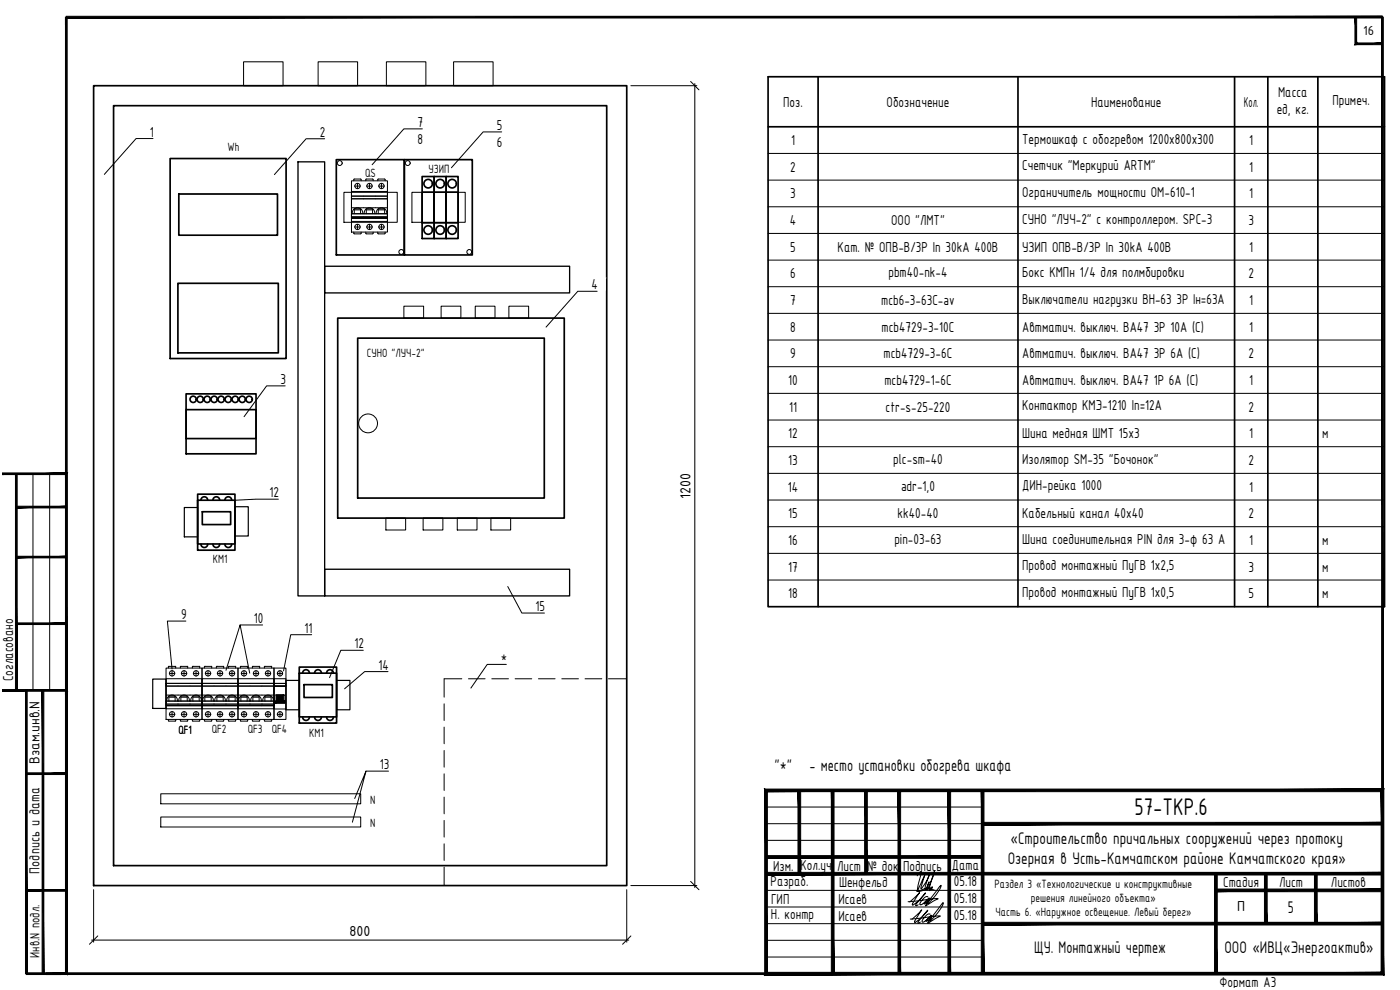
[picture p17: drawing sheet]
<svg xmlns="http://www.w3.org/2000/svg" width="420mm" height="297mm" viewBox="0 0 420 297" stroke-linecap="round" stroke-linejoin="round" font-family="sans-serif">
<defs><g id="words">
<text font-size="7.8" x="340.5" y="244.7">57-ТКР.6</text>
<g font-size="5.4">
<text x="232.4" y="231.2">&quot;*&quot;</text>
<text x="242.9" y="231.2">- место установки обогрева шкафа</text>
<text x="303.3" y="253.3">«Строительство причальных сооружений через протоку</text>
<text x="302.4" y="259.2">Озерная в Усть-Камчатском районе Камчатского края»</text>
<text x="386.5" y="273.9">5</text>
<text x="310.3" y="285.9">ЩУ. Монтажный чертеж</text>
<text x="367.5" y="285.9">ООО «ИВЦ«Энергоактив»</text>
</g>
<g font-size="4.7">
<text x="383.6" y="29.2">Масса</text>
<text x="235.1" y="32">Поз.</text>
<text x="266.1" y="32">Обозначение</text>
<text x="327.5" y="32">Наименование</text>
<text x="373.3" y="32">Кол.</text>
<text x="383.1" y="34.2">ед, кг.</text>
<text x="399.9" y="31.6">Примеч.</text>
<text x="45" y="41">1</text>
<text x="96" y="41">2</text>
<text x="125.3" y="38.1">7</text>
<text x="149.1" y="39">5</text>
<text x="125.3" y="43.1">8</text>
<text x="149.1" y="44">6</text>
<text x="237.4" y="43.5">1</text>
<text x="306.8" y="43.1">Термошкаф с обогревом 1200х800х300</text>
<text x="374.9" y="43.5">1</text>
<text x="237.2" y="51.5">2</text>
<text x="306.8" y="51.1">Счетчик &quot;Меркурий ARTM&quot;</text>
<text x="374.9" y="51.5">1</text>
<text x="237.2" y="59.5">3</text>
<text x="306.8" y="59.1">Ограничитель мощности ОМ-610-1</text>
<text x="374.9" y="59.5">1</text>
<text x="237.1" y="67.5">4</text>
<text x="267.5" y="67.5">ООО &quot;ЛМТ&quot;</text>
<text x="306.8" y="67.1">СУНО &quot;ЛУЧ-2&quot; с контроллером. SPC-3</text>
<text x="374.7" y="67.5">3</text>
<text x="237.2" y="75.5">5</text>
<text x="251.4" y="75.5">Кат. № ОПВ-В/3Р In 30kA 400B</text>
<text x="306.8" y="75.5">УЗИП ОПВ-В/3Р In 30kA 400B</text>
<text x="374.9" y="75.5">1</text>
<text x="237.2" y="83.5">6</text>
<text x="266.6" y="83.1">pbm40-nk-4</text>
<text x="306.8" y="83.1">Бокс КМПн 1/4 для полмбировки</text>
<text x="374.7" y="83.5">2</text>
<text x="177.5" y="86.8">4</text>
<text x="237.2" y="91.5">7</text>
<text x="264.5" y="91.5">mcb6-3-63C-av</text>
<text x="374.9" y="91.5">1</text>
<text x="237.2" y="99.5">8</text>
<text x="264.6" y="99.5">mcb4729-3-10C</text>
<text x="306.8" y="99.5">Автматич. выключ. ВА47 3P 10A (C)</text>
<text x="374.9" y="99.5">1</text>
<text x="237.2" y="107.5">9</text>
<text x="265.2" y="107.5">mcb4729-3-6C</text>
<text x="306.8" y="107.5">Автматич. выключ. ВА47 3P 6A (C)</text>
<text x="374.7" y="107.5">2</text>
<text x="84.1" y="115.2">3</text>
<text x="236.6" y="115.5">10</text>
<text x="265.4" y="115.5">mcb4729-1-6C</text>
<text x="306.8" y="115.5">Автматич. выключ. ВА47 1P 6A (C)</text>
<text x="374.9" y="115.5">1</text>
<text x="236.8" y="123.5">11</text>
<text x="265.8" y="123.5">ctr-s-25-220</text>
<text x="306.8" y="123.1">Контактор КМЭ-1210 In=12А</text>
<text x="374.7" y="123.5">2</text>
<text x="236.6" y="131.5">12</text>
<text x="306.8" y="131.5">Шина медная ШМТ 15х3</text>
<text x="374.9" y="131.5">1</text>
<text x="396.8" y="131.5">м</text>
<text x="236.6" y="139.5">13</text>
<text x="268.1" y="139.1">plc-sm-40</text>
<text x="306.8" y="139.1">Изолятор SM-35 &quot;Бочонок&quot;</text>
<text x="374.7" y="139.5">2</text>
<text x="80.9" y="149.2">12</text>
<text x="236.4" y="147.5">14</text>
<text x="270.4" y="147.2">adr-1,0</text>
<text x="306.8" y="147.1">ДИН-рейка 1000</text>
<text x="374.9" y="147.5">1</text>
<text x="236.6" y="155.5">15</text>
<text x="269.4" y="155.5">kk40-40</text>
<text x="306.8" y="155.5">Кабельный канал 40x40</text>
<text x="374.7" y="155.5">2</text>
<text x="236.6" y="163.5">16</text>
<text x="268.4" y="163.1">pin-03-63</text>
<text x="306.8" y="163.1">Шина соединительная PIN для 3-ф 63 А</text>
<text x="374.9" y="163.5">1</text>
<text x="396.8" y="163.5">м</text>
<text x="236.6" y="171.5">17</text>
<text x="306.8" y="171.1">Провод монтажный ПуГВ 1х2,5</text>
<text x="374.7" y="171.5">3</text>
<text x="396.8" y="171.5">м</text>
<text x="236.6" y="179.5">18</text>
<text x="306.8" y="179.1">Провод монтажный ПуГВ 1х0,5</text>
<text x="374.7" y="179.5">5</text>
<text x="396.8" y="179.5">м</text>
<text x="54.3" y="185.8">9</text>
<text x="160.7" y="183.3">15</text>
<text x="76.2" y="186.9">10</text>
<text x="91.4" y="189.8">11</text>
<text x="106.4" y="194.5">12</text>
<text x="113.6" y="200.9">14</text>
<text x="150.3" y="198.8">*</text>
<text x="3.9" y="204.4" transform="rotate(-90 3.9 204.4)">Согласовано</text>
<text x="11.9" y="229.3" transform="rotate(-90 11.9 229.3)">Взам.инв.N</text>
<text x="113.9" y="230.8">13</text>
<text x="11.9" y="262.1" transform="rotate(-90 11.9 262.1)">Подпись и дата</text>
<text x="232" y="261.2">Изм.</text>
<text x="240.3" y="261.2">Кол.уч</text>
<text x="251.2" y="261.2">Лист</text>
<text x="260.4" y="261.2">№ док Подпись</text>
<text x="285.7" y="261">Дата</text>
<text x="231.3" y="266">Разраб.</text>
<text x="251.8" y="266.1">Шенфельд</text>
<text x="286.3" y="266">05.18</text>
<text x="367.1" y="266.2">Стадия</text>
<text x="383.9" y="266.2">Лист</text>
<text x="399.4" y="266.2">Листов</text>
<text x="231.4" y="275.8">Н. контр</text>
<text x="231.4" y="271.2">ГИП</text>
<text x="251.6" y="271.2">Исаев</text>
<text x="286.3" y="271">05.18</text>
<text x="286.3" y="276">05.18</text>
<text x="371.3" y="273.5">П</text>
<text x="251.6" y="276.2">Исаев</text>
<text x="366" y="296.1">Формат А3</text>
</g>
<text font-size="4.6" x="306.8" y="91.1">Выключатели нагрузки ВН-63 3P Iн=63А</text>
<text font-size="4.3" x="11.9" y="287.4" transform="rotate(-90 11.9 287.4)">Инв.N подл.</text>
<g font-size="4.2">
<text x="409.1" y="10.6">16</text>
<text x="207.3" y="149.6" transform="rotate(-90 207.3 149.6)">1200</text>
<text x="104.9" y="280.8">800</text>
</g>
<g font-size="3.9">
<text x="68.2" y="45.4">Wh</text>
<text x="109.5" y="53.1">QS</text>
<text x="128.6" y="52">УЗИП</text>
<text x="110.1" y="107.1">СУНО &quot;ЛУЧ-2&quot;</text>
<text x="63.9" y="169.1">KM1</text>
<text x="53.6" y="220.3">QF1</text>
<text x="63.5" y="220">QF2</text>
<text x="74.4" y="220">QF3</text>
<text x="81.6" y="220">QF4</text>
<text x="92.8" y="221.2">KM1</text>
<text x="111" y="241.1">N</text>
<text x="111" y="248.1">N</text>
<text x="298.5" y="266.4">Раздел 3 «Технологические и конструктивные</text>
<text x="298.8" y="274.7">Часть 6. «Наружное освещение. Левый берег»</text>
<text x="309.4" y="270.6">решения линейного объекта»</text>
</g>
</g></defs>
<g fill="none" stroke="#000" stroke-width=".51">
<path d="M28.1 25.7h160v240h-160zM34.1 31.7h148v228h-148zM51.1 47.6h34.8v60h-34.8zM53.7 58.2h29.6v12.4h-29.6zM100.9 47.9h20.4v28.6h-20.4zM121.3 47.9h20.4v28.6h-20.4zM126.7 53h3.6v18.6h-3.6zM126.7 57.7h3.6v9.2h-3.6zM130.3 53h3.6v18.6h-3.6zM130.3 57.7h3.6v9.2h-3.6zM133.9 53h3.6v18.6h-3.6zM133.9 57.7h3.6v9.2h-3.6z"/>
<path d="M53.4 85h30.1v20.9h-30.1zM101.4 95.4h67.9v60h-67.9zM55.8 118.2h21v18h-21zM107.3 101.5h56.1v47.9h-56.1zM55.8 122.9h21v8.7h-21zM59.3 148.3h11.2v16.8h-11.2zM59.3 150.1h11.2v13.1h-11.2zM60.3 150.1a1.03 1.03 0 0 1 1-1 1.03 1.03 0 0 1 1 1M60.7 153.5h8.5v3.9h-8.5zM63.9 150.1a1.03 1.03 0 0 1 1-1 1.03 1.03 0 0 1 1 1M67.5 150.1a1.03 1.03 0 0 1 1-1 1.03 1.03 0 0 1 1 1M60.3 163.3a1.03 1.03 0 0 0 1 1 1.03 1.03 0 0 0 1-1"/>
<path d="M63.9 163.3a1.03 1.03 0 0 0 1 1 1.03 1.03 0 0 0 1-1M67.5 163.3a1.03 1.03 0 0 0 1 1 1.03 1.03 0 0 0 1-1M89.8 200.2h11.2v16.8h-11.2zM89.8 202h11.2v13.1h-11.2zM90.8 202a1.03 1.03 0 0 1 1-1.1 1.03 1.03 0 0 1 1.1 1.1M90.8 215.1a1.03 1.03 0 0 0 1 1.1 1.03 1.03 0 0 0 1.1-1.1M91.2 205.4h8.5v3.9h-8.5zM94.4 215.1a1.03 1.03 0 0 0 1 1.1 1.03 1.03 0 0 0 1.1-1.1M94.4 202a1.03 1.03 0 0 1 1-1.1 1.03 1.03 0 0 1 1.1 1.1M98 202a1.03 1.03 0 0 1 1-1.1 1.03 1.03 0 0 1 1.1 1.1M98 215.1a1.03 1.03 0 0 0 1 1.1 1.03 1.03 0 0 0 1.1-1.1"/>
<circle cx="128.5" cy="55.1" r="1.28"/>
<circle cx="132.1" cy="55.1" r="1.28"/>
<circle cx="135.7" cy="55.1" r="1.28"/>
<circle cx="128.5" cy="69" r="1.28"/>
<circle cx="132.1" cy="69" r="1.28"/>
<circle cx="135.7" cy="69" r="1.28"/>
<circle cx="58" cy="119.8" r=".94"/>
<circle cx="60.1" cy="119.8" r=".94"/>
<circle cx="62.2" cy="119.8" r=".94"/>
<circle cx="64.3" cy="119.8" r=".94"/>
<circle cx="66.4" cy="119.8" r=".94"/>
<circle cx="68.5" cy="119.8" r=".94"/>
<circle cx="70.6" cy="119.8" r=".94"/>
<circle cx="72.7" cy="119.8" r=".94"/>
<circle cx="74.8" cy="119.8" r=".94"/>
</g>
<!-- layer: Device -->
<g fill="none" stroke="#000" stroke-width=".3">
<path d="M105.5 57.4h10.8v9h-10.8zM105.5 58.8h10.8v.8h-10.8zM105.5 54.3h10.8v15.3h-10.8zM105.5 58.8h10.8M105.5 59.6h10.8M106.5 55.8h1.6M106.5 55.8a.79 .79 0 0 0 .8 .8 .79 .79 0 0 0 .8-.8M106.5 55.8a.79 .79 0 0 1 .8-.8 .79 .79 0 0 1 .8 .8M107.3 55v1.6M110.1 55.8h1.6M110.1 55.8a.79 .79 0 0 0 .8 .8 .79 .79 0 0 0 .8-.8M110.1 55.8a.79 .79 0 0 1 .8-.8 .79 .79 0 0 1 .8 .8"/>
<path d="M110.9 55v1.6M113.7 55.8h1.6M113.7 55.8a.79 .79 0 0 0 .8 .8 .79 .79 0 0 0 .8-.8M113.7 55.8a.79 .79 0 0 1 .8-.8 .79 .79 0 0 1 .8 .8M114.5 55v1.6M106.5 68.1h1.6M107.3 67.3v1.6M110.1 68.1h1.6M110.9 67.3v1.6M113.7 68.1h1.6M114.5 67.3v1.6M49.8 203.6h10.8v9.1h-10.8z"/>
<path d="M49.8 205h10.8v.8h-10.8zM49.8 200.4h10.8v15.5h-10.8zM49.8 205h36v.8M50.8 202.1h1.6M50.8 214.3h1.6M51.6 201.2v1.6M51.6 213.5v1.6M54.4 202.1h1.6M54.4 214.3h1.6M55.2 201.2v1.6M55.2 213.5v1.6M58 202.1h1.6"/>
<path d="M58 214.3h1.6M58.8 201.2v1.6M58.8 213.5v1.6M60.6 203.6h10.8v9.1h-10.8zM60.6 205h10.8v.8h-10.8zM60.6 200.4h10.8v15.5h-10.8zM61.6 202.1h1.6M61.6 214.3h1.6M62.4 201.2v1.6M62.4 213.5v1.6M65.2 202.1h1.6M65.2 214.3h1.6"/>
<path d="M66 201.2v1.6M66 213.5v1.6M68.8 202.1h1.6M68.8 214.3h1.6M69.6 201.2v1.6M69.6 213.5v1.6M71.4 203.6h10.8v9.1h-10.8zM71.4 205h10.8v.8h-10.8zM71.4 200.4h10.8v15.5h-10.8zM72.4 202a.79 .79 0 0 0 .8 .8 .79 .79 0 0 0 .8-.8M72.4 202.1h1.6M72.4 214.3h1.6"/>
<path d="M72.4 202a.79 .79 0 0 1 .8-.8 .79 .79 0 0 1 .8 .8M73.2 201.2v1.6M73.2 213.5v1.6M76 202a.79 .79 0 0 0 .8 .8 .79 .79 0 0 0 .8-.8M76 202.1h1.6M76 214.3h1.6M76 202a.79 .79 0 0 1 .8-.8 .79 .79 0 0 1 .8 .8M76.8 201.2v1.6M76.8 213.5v1.6M79.6 202a.79 .79 0 0 0 .8 .8 .79 .79 0 0 0 .8-.8M79.6 202.1h1.6M79.6 214.3h1.6"/>
<path d="M79.6 202a.79 .79 0 0 1 .8-.8 .79 .79 0 0 1 .8 .8M80.4 201.2v1.6M80.4 213.5v1.6M82.2 205v.8h3.6h-36M82.2 200.4h3.6v15.5h-3.6zM82.2 203.6h3.6v9.1h-3.6M82.5 208.5h3v2.4h-3zM82.5 210.3h3v.6h-3M83 208.5h2v1.8h-2zM83.2 202.1h1.6M83.2 214.3h1.6M83.2 202a.79 .79 0 0 1 .8-.8 .79 .79 0 0 1 .8 .8"/>
<path d="M83.2 202a.79 .79 0 0 0 .8 .8 .79 .79 0 0 0 .8-.8M84 201.2v1.6M84 213.5v1.6"/>
<circle cx="107.3" cy="68.1" r=".79"/>
<circle cx="110.9" cy="68.1" r=".79"/>
<circle cx="114.5" cy="68.1" r=".79"/>
<circle cx="51.6" cy="202" r=".79"/>
<circle cx="51.6" cy="214.3" r=".79"/>
<circle cx="55.2" cy="202" r=".79"/>
<circle cx="55.2" cy="214.3" r=".79"/>
<circle cx="58.8" cy="202" r=".79"/>
<circle cx="58.8" cy="214.3" r=".79"/>
<circle cx="62.4" cy="202" r=".79"/>
<circle cx="62.4" cy="214.3" r=".79"/>
<circle cx="66" cy="202" r=".79"/>
<circle cx="66" cy="214.3" r=".79"/>
<circle cx="69.6" cy="202" r=".79"/>
<circle cx="69.6" cy="214.3" r=".79"/>
<circle cx="73.2" cy="214.3" r=".79"/>
<circle cx="76.8" cy="214.3" r=".79"/>
<circle cx="80.4" cy="214.3" r=".79"/>
<circle cx="84" cy="214.3" r=".79"/>
</g>
<g fill="none" stroke="#000" stroke-width=".3">
<path d="M73.1 18.5h11.8v7.2h-11.8zM95.5 18.5h11.8v7.2h-11.8zM116 18.5h11.8v7.2h-11.8zM136.1 18.5h11.9v7.2h-11.9zM103.2 57.7h16v9h-16zM106.2 54.3l.1-.6h2l.1 .6M109.8 54.3l.1-.6h2l.1 .6M113.4 54.3l.1-.6h2l.1 .6M123.6 57.7h16v9h-16zM105.5 62.3h10.8M105.5 64.1h10.8v1.4h-10.8zM105.5 64.1h10.8"/>
<path d="M105.5 65.3h10.8M105.5 65.5h10.8M105.5 65h10.8M105.7 64.1a1.6 1.6 0 0 1 1.6-1.8 1.6 1.6 0 0 1 1.6 1.8M106.2 69.6l.1 .5 1.9 .1 .2-.6M106.3 64.1v-1.4h1.9v1.4M106.3 63h1.9M109.3 64.1a1.6 1.6 0 0 1 1.6-1.8 1.6 1.6 0 0 1 1.6 1.8M109.8 69.6l.1 .5 1.9 .1 .2-.6M109.9 64.1v-1.4h1.9v1.4M109.9 63h1.9M112.9 64.1a1.6 1.6 0 0 1 1.6-1.8 1.6 1.6 0 0 1 1.6 1.8"/>
<path d="M113.4 69.6l.1 .5 1.9 .1 .2-.6M113.5 64.1v-1.4h1.9v1.4M113.5 63h1.9M121.2 91.9h5.9v3.5h-5.9zM132.4 91.9h5.9v3.5h-5.9zM142.6 91.9h6v3.5h-6zM152.7 91.9h6v3.5h-6zM115.8 155.4h5.9v3.6h-5.9zM127 155.4h5.9v3.6h-5.9zM137.2 155.4h6v3.6h-6zM147.3 155.4h6v3.6h-6zM50.7 199.9h1.9l.1 .5"/>
<path d="M50.7 199.9l-.2 .5M54.3 199.9h1.9l.1 .5M54.3 199.9l-.2 .5M57.9 199.9h2v.5M57.9 199.9l-.2 .2M75.9 199.9h1.9l.1 .5M75.9 199.9l-.2 .5M79.5 199.9h1.9l.1 .5M79.5 199.9l-.2 .5M49.8 210.4h10.8v1.4h-10.8zM49.8 210.4h32.4M49.8 211.5h32.4"/>
<path d="M49.8 211.7h32.4M49.8 211.2h32.4M49.8 208.6h32.4M50.1 210.3a1.6 1.6 0 0 1 1.5-1.8 1.6 1.6 0 0 1 1.6 1.8M50.5 215.9l.2 .5M50.7 210.4v-1.5h1.9v1.5M50.7 209.2h1.9M52.7 215.9l-.1 .5h-1.9M53.7 210.3a1.6 1.6 0 0 1 1.5-1.8 1.6 1.6 0 0 1 1.6 1.8M54.1 215.9l.2 .5M54.3 210.4v-1.5h1.9v1.5M54.3 209.2h1.9"/>
<path d="M56.3 215.9l-.1 .5h-1.9M57.3 210.3a1.6 1.6 0 0 1 1.5-1.8 1.6 1.6 0 0 1 1.6 1.8M57.7 200.1v.3M57.7 215.9v.3M57.7 216.2l.2 .2M57.9 210.4v-1.5h1.9v1.5M57.9 209.2h1.9M59.9 215.9v.5h-2M60.6 210.4h10.8v1.4h-10.8zM60.9 210.3a1.6 1.6 0 0 1 1.5-1.8 1.6 1.6 0 0 1 1.6 1.8M61.3 200.1v.3M61.3 215.9v.3"/>
<path d="M61.3 200.1l.2-.2h2v.5M61.5 210.4v-1.5h1.9v1.5M61.5 209.2h1.9M63.5 215.9l-.1 .5h-1.9l-.2-.2M64.5 210.3a1.6 1.6 0 0 1 1.5-1.8 1.6 1.6 0 0 1 1.6 1.8M64.9 200.1v.3M64.9 215.9v.3M64.9 200.1l.2-.2h2v.5M65.1 210.4v-1.5h1.9v1.5M65.1 209.2h1.9M67.1 215.9l-.1 .5h-1.9l-.2-.2M68 210.3a1.6 1.6 0 0 1 1.6-1.8 1.6 1.6 0 0 1 1.6 1.8"/>
<path d="M68.5 200.1v.3M68.5 215.9v.3M68.5 200.1l.2-.2h1.9l.1 .5M68.7 210.4v-1.5h1.9v1.5M68.7 209.2h1.9M70.7 215.9l-.1 .5h-1.9l-.2-.2M71.4 210.4h10.8v1.4h-10.8zM71.6 210.3a1.6 1.6 0 0 1 1.6-1.8 1.6 1.6 0 0 1 1.6 1.8M72.1 200.4l.2-.5h1.9l.1 .5M72.1 215.9l.2 .5h1.9l.1-.5M72.3 210.4v-1.5h1.9v1.5M72.3 209.2h1.9"/>
<path d="M75.2 210.3a1.6 1.6 0 0 1 1.6-1.8 1.6 1.6 0 0 1 1.6 1.8M75.7 215.9l.2 .5M75.9 210.4v-1.5h1.9v1.5M75.9 209.2h1.9M77.9 215.9l-.1 .5h-1.9M78.9 210.3a1.6 1.6 0 0 1 1.6-1.8 1.6 1.6 0 0 1 1.5 1.8M79.3 215.9l.2 .5M79.5 210.4v-1.5h1.9v1.5M79.5 209.2h1.9M81.5 215.9l-.1 .5h-1.9M133.3 211.2v5M133.3 218.2v5"/>
<path d="M138.6 203.7h-5.3v5.5M140.6 203.7h5M147.6 203.7h5M154.6 203.7h5M161.6 203.7h5M168.6 203.7h5M175.6 203.7h5M182.6 203.7h5.3M48.2 238.2h60.1v3h-60.1zM133.3 225.2v5M133.3 232.2v5M133.3 239.2v5"/>
<path d="M48.2 245.1h60.1v3h-60.1zM133.3 246.2v5M133.3 253.2v5M133.3 260.2v5.5"/>
<circle cx="102" cy="48.9" r=".73"/>
<circle cx="122.4" cy="48.9" r=".73"/>
<circle cx="120.4" cy="75.6" r=".73"/>
<circle cx="140.8" cy="75.6" r=".73"/>
<circle cx="110.5" cy="127" r="2.83"/>
</g>
<!-- layer: Device -->
<g fill="#000" stroke="#000" stroke-width=".3">
<path d="M82.5 210.3v.6l3-.6zM82.5 210.9l3-.6v.6z"/>
<path d="M83 208.5v1.8l2-1.8zM83 210.3l2-1.8v1.8z"/>
</g>
<path d="M55.3 152.3h4v8.8h-4zM70.5 152h4v8.8h-4zM45.8 203.8h4v8.8h-4zM85.8 204.2h4v8.8h-4zM101 204.2h4v8.8h-4z" fill="none" stroke="#000" stroke-width=".36"/>
<g fill="#fff" stroke="#fff" stroke-width=".3">
<path d="M93.7 37.7v3.6l6.3-3.6zM93.7 41.3l6.3-3.6v3.6z"/>
<path d="M175.4 83.5v3.6l6.2-3.6zM175.4 87.1l6.2-3.6v3.6z"/>
<path d="M42.4 37.7v3.6l6.3-3.6zM42.4 41.3l6.3-3.6v3.6z"/>
<path d="M146.8 35.7v8.6l6.3-8.6zM153.1 35.7v8.6h-6.3z"/>
<path d="M123 34.8v8.6l6.3-8.6zM129.3 34.8v8.6h-6.3z"/>
<path d="M52.1 182.5v3.6l6.2-3.6zM52.1 186.1l6.2-3.6v3.6z"/>
<path d="M89.4 186.5v3.6l6.3-3.6zM89.4 190.1l6.3-3.6v3.6z"/>
<path d="M104.7 191.2v3.6l6.3-3.6zM104.7 194.8l6.3-3.6v3.6z"/>
<path d="M112.3 227.5v3.6l6.2-3.6zM112.3 231.1l6.2-3.6v3.6z"/>
<path d="M112 197.6v3.6l6.3-3.6zM112 201.2l6.3-3.6v3.6z"/>
<path d="M148.1 195.5v3.6l6.3-3.6zM148.1 199.1l6.3-3.6v3.6z"/>
<path d="M159.1 180v3.6l6.2-3.6zM159.1 183.6l6.2-3.6v3.6z"/>
<path d="M74.5 183.6v3.6l6.3-3.6zM74.5 187.2l6.3-3.6v3.6z"/>
<path d="M81.8 111.9v3.6l6.3-3.6zM81.8 115.5l6.3-3.6v3.6z"/>
<path d="M79.2 145.9v3.6l6.3-3.6zM79.2 149.5l6.3-3.6v3.6z"/>
</g>
<!-- layer: 0 -->
<g fill="none" stroke="#000" stroke-width=".3">
<path d="M126.8 38.7h-5.6l-9.5 10.7M150.6 39.6h-5.6l-9.5 10.7M207.3 24.4l2.5 2.6M45.9 41.6h-5.1l-9.5 10.7M97.4 41.6h-5.5l-9.6 10.8M179.2 87.4h-5.8l-9.5 10.7M85.6 115.8h-5.6l-6.8 9.2M83.5 149.8h-6.7l-6.3 .3M152.4 176l4.2 7.9h6.8M55.8 186.4h-5.6l1.4 14.3M72.1 187.5h6.7M93.5 190.4h-6.2l-2.2 10.9"/>
<path d="M109 195.1h-6.7l-3.4 8.2M152 199.3h-5.8l-4.9 7.2M67.8 201.1l4.3-13.6 2.8 14.5M116.4 201.5h-7l-6 5.2M106.5 239.6l3.3-8.2-4 15.3M109.8 231.4h6.8M207.3 264.5l2.5 2.5M29.3 280.8l-2.5 2.5M189.3 280.8l-2.5 2.5"/>
</g>
<path d="M89.4 48.6h8v130.2h-8zM97.4 79.9h73.5v8h-73.5zM97.4 170.8h73.5v8h-73.5z" fill="none" stroke="#000" stroke-width=".4"/>
<path d="M189.3 25.7h19.8M208.5 25.1v241.2M28.1 266.9v15.8M188.1 266.9v15.8M189.3 265.7h19.8M27.5 282.1h161.2" fill="none" stroke="#000" stroke-width=".3"/>
<g fill="#000" stroke="#000" stroke-width=".3">
<path d="M19.6 5.1l.6 287v-287zM19.6 5.1l.6 287h-.6z"/>
<path d="M19.9 5.4h395v-.5zM19.9 4.9h395l-395 .5z"/>
<path d="M406.6 13.4h8.3v-.5zM406.6 13.4l.5-.5h7.8zM406.6 5.1v8.3l.5-.5zM406.6 5.1h.5v7.8z"/>
<path d="M4.9 151.9v.5l15-.5zM4.9 152.4l15-.5v.5z"/>
<path d="M4.9 166.9v.5l15-.5zM4.9 167.4l15-.5v.5z"/>
<path d="M4.9 186.9v.5l15-.5zM4.9 187.4l15-.5v.5z"/>
<path d="M.7 206.9v.5l18.9-.5zM.7 207.4l18.9-.5 .6 .5zM19.6 142.4v64.5l.6 .5zM19.6 142.4l.6-.5v65.5zM.7 142.4h18.9l.6-.5zM.7 141.9h19.5l-19.5 .5z"/>
<path d="M4.6 142.1v65h.6zM4.6 142.1h.6v65z"/>
<path d="M7.9 232.4h12v-.5zM7.9 231.9h12l-12 .5z"/>
<path d="M7.9 267.4h12v-.5zM7.9 266.9h12l-12 .5z"/>
<path d="M7.6 207.1v85h.6zM7.6 207.1h.6v85z"/>
<path d="M7.9 291.9v.5l11.7-.5zM7.9 292.4l11.7-.5 .6 .5zM19.6 207.1v84.8l.6 .5zM19.6 207.1h.6v85.3z"/>
<path d="M12.6 207.1v85h.6zM12.6 207.1h.6v85z"/>
<path d="M13.9 291.9v.5l401-.5zM13.9 292.4l401-.5v.5z"/>
<path d="M414.6 5.1v287h.5zM414.6 5.1h.5v287z"/>
</g>
<path d="M4.9 142.1v65M9.9 142.1v65M14.9 142.1v65M19.9 142.1h-15v10h15M4.9 167.1h15M4.9 187.1h15" fill="none" stroke="#000" stroke-width=".3"/>
<path d="M230.5 23h185v159h-185zM230.5 38h185M245.5 23v159M305.5 23v159M370.5 23v159M380.5 23v159M395.5 23v159" fill="none" stroke="#000" stroke-width=".51"/>
<g fill="none" stroke="#000" stroke-width=".3">
<path d="M230.5 46h185M230.5 54h185M230.5 62h185M230.5 70h185M230.5 78h185M230.5 86h185M230.5 94h185M230.5 102h185M230.5 110h185M230.5 118h185M230.5 126h185M230.5 134h185"/>
<path d="M230.5 142h185M230.5 150h185M230.5 158h185M230.5 166h185M230.5 174h185"/>
</g>
<g fill="#000" stroke="#000" stroke-width=".3">
<path d="M239.5 237.1l.8 25v-25zM239.5 237.1l.8 25h-.8z"/>
<path d="M249.5 237.1l.8 55v-55zM249.5 237.1l.8 55h-.8z"/>
<path d="M259.5 237.1l.8 25v-25zM259.5 237.1l.8 25h-.8z"/>
<path d="M269.5 237.1l.8 55v-55zM269.5 237.1l.8 55h-.8z"/>
<path d="M284.5 237.1l.8 55v-55zM284.5 237.1l.8 55h-.8z"/>
<path d="M294.5 237.1l.8 55v-55zM294.5 237.1l.8 55h-.8z"/>
<path d="M229.9 256.7v.8l65-.8zM229.9 257.5l65-.8v.8z"/>
<path d="M294.9 246.7v.8l120-.8zM294.9 247.5l120-.8v.8z"/>
<path d="M229.9 261.7v.8l185-.8zM229.9 262.5l185-.8v.8z"/>
<path d="M294.9 276.7v.8l120-.8zM294.9 277.5l120-.8v.8z"/>
<path d="M364.9 266.7v.8l50-.8zM364.9 267.5l50-.8v.8z"/>
<path d="M364.5 262.1l.8 30v-30zM364.5 262.1l.8 30h-.8z"/>
<path d="M379.5 262.1l.8 15v-15zM379.5 262.1l.8 15h-.8z"/>
<path d="M394.5 262.1l.8 15v-15zM394.5 262.1l.8 15h-.8z"/>
<path d="M229.5 292.5h185.8l-.8-.8zM229.5 292.5l.8-.8h184.2zM229.5 236.7v55.8l.8-.8zM229.5 236.7l.8 .8v54.2zM229.5 236.7l.8 .8 185-.8zM230.3 237.5l185-.8-.8 .8zM414.5 237.5l.8 55v-55.8zM414.5 237.5l.8 55-.8-.8z"/>
</g>
<path d="M229.9 242.1h65M229.9 247.1h65M229.9 252.1h65M229.9 267.1h65M229.9 272.1h65M229.9 277.1h65M275.2 262.8l1-1.2h.3l-.9 3.7-.2 1.9 2.3-5.3-1.2 4-.1 .8 1.7-2.3 .8-2-1.2 3.8 .1 .6 1.1-2.2-.6 1.3-.1 1.2 1.8-4 .4-1.7-1.3 4.4-.2 1.2 .2 .2 .7-1.1-1.1 .6-2.3 .7-1.4-.1h1l2.1-.8 2.3 .6M229.9 282.1h65M229.9 287.1h65" fill="none" stroke="#000" stroke-width=".3"/>
<!-- layer: FORMAT -->
<path d="M273 270.6l3-2.8-2.1 3.3-.1 .4h.3l1.7-1.4 2-2.2-3 3.8 .2 .1 .6-.3M273.7 275.8l2.9-2.8-2 3.2-.1 .5h.3l1.5-1.2 2.1-2.4-2.7 3.2-.2 .6 .7-.2M278.5 269.1l-.6-.1-.7 .5-1 1.2-.1 .7 .8-.2 2-1.8-1.6 1.8 1.6-1.2-.7 1.1 .7-.4 2.2-2.4 1-1.6 .3-1.1-3.9 4.9-.7 1.3 3.7-2.2-9 1M279.2 274.3l-.6-.1-.7 .5-1.1 1.4-.1 .5 .4 .1 .5-.3 2-1.8-1.7 1.8 1.7-1.1-.7 .9 .6-.2 2.4-2.8 .8-1.2 .4-1.1-3.9 4.8-.8 1.2 .1 .1 3.7-2.2-9 1" fill="none" stroke="#000" stroke-width=".3"/>
<use href="#words"/>
</svg>
